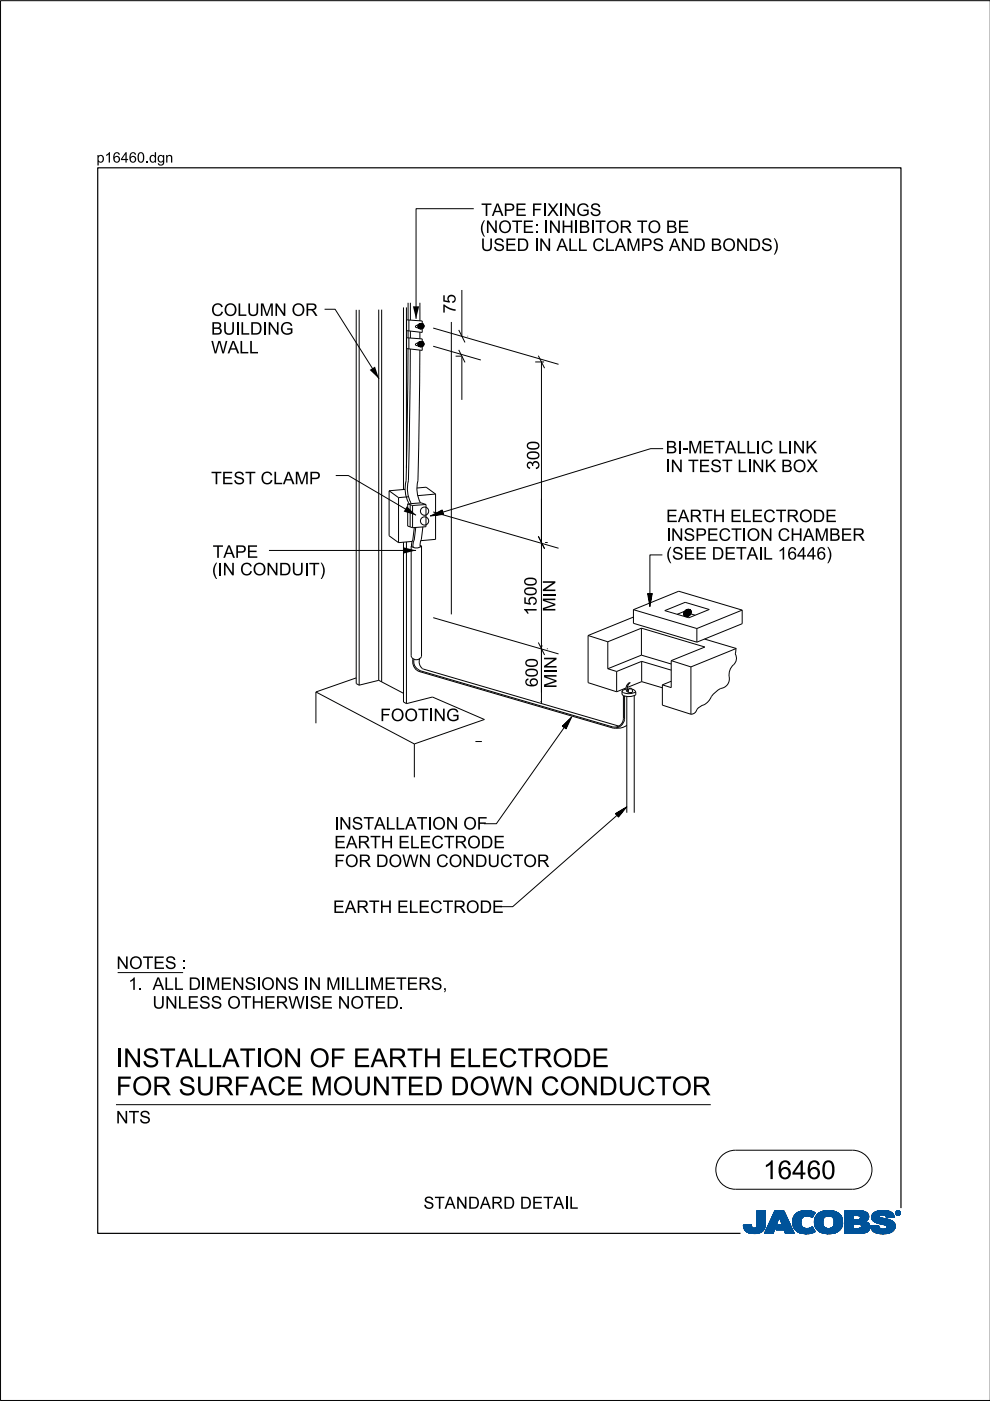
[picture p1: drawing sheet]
<svg xmlns="http://www.w3.org/2000/svg" width="210mm" height="297mm" viewBox="0 0 210 297" stroke-linecap="round" stroke-linejoin="round" font-family="sans-serif">
<defs><g id="words">
<g font-size="4">
<text x="24.6" y="226.3">I</text>
<text x="30.1" y="226.3">STALLATI</text>
<text x="55.7" y="226.3">ON</text>
<text x="65.6" y="226.3">OF EARTH</text>
<text x="95.2" y="226.3">ELECTRODE</text>
<text x="24.6" y="232.2">FOR SURFACE M</text>
<text x="70.5" y="232.2">OUN</text>
<text x="82.9" y="232.2">TED DOW N</text>
<text x="114.6" y="232.2">CON</text>
<text x="127" y="232.2">DUCTOR</text>
<text x="161.8" y="250">16460</text>
</g>
<g font-size="2.6">
<text x="102" y="45.8">TAPE FI</text>
<text x="116" y="45.8">XI</text>
<text x="119.5" y="45.8">N</text>
<text x="122.2" y="45.8">GS</text>
<text x="101.7" y="49.4">(</text>
<text x="101.9" y="53.2">USED I</text>
<text x="103" y="49.4">N</text>
<text x="105.6" y="49.4">OTE:I</text>
<text x="114.3" y="53.2">N</text>
<text x="116.3" y="49.4">N</text>
<text x="118" y="53.2">ALLCLAM</text>
<text x="119" y="49.4">H</text>
<text x="121.7" y="49.4">I</text>
<text x="122.7" y="49.4">BI</text>
<text x="126.2" y="49.4">TOR TO BE</text>
<text x="135.9" y="53.2">PS AN</text>
<text x="147" y="53.2">D BON</text>
<text x="158.7" y="53.2">DS)</text>
<text x="44.8" y="71">BUIDI</text>
<text x="44.8" y="67">COLUM</text>
<text x="50.9" y="71">L</text>
<text x="56.7" y="71">N</text>
<text x="58.1" y="67">N</text>
<text x="59.4" y="71">G</text>
<text x="61.8" y="67">OR</text>
<text x="96.6" y="66.4" transform="rotate(-90 96.6 66.4)">75</text>
<text x="44.8" y="74.9">W ALL</text>
<text x="114.3" y="99.6" transform="rotate(-90 114.3 99.6)">300</text>
<text x="141.1" y="100.1">I</text>
<text x="141.1" y="96.1">BIM</text>
<text x="144.6" y="96.1">-</text>
<text x="145.9" y="100.1">TEST LI</text>
<text x="149" y="96.1">ETALLI</text>
<text x="159.4" y="100.1">N</text>
<text x="161.3" y="96.1">C LI</text>
<text x="162.1" y="100.1">K BOX</text>
<text x="168.1" y="96.1">N</text>
<text x="170.8" y="96.1">K</text>
<text x="44.8" y="102.7">TEST CLAM</text>
<text x="65.5" y="102.7">P</text>
<text x="141.2" y="110.7">EARTH</text>
<text x="154.8" y="110.7">ELECTRODE</text>
<text x="45.1" y="118.3">TAPE</text>
<text x="141.2" y="118.6">(</text>
<text x="141.2" y="114.7">I</text>
<text x="142.5" y="118.6">SEE DETAI</text>
<text x="144.9" y="114.7">SPECTI</text>
<text x="158.3" y="114.7">ON</text>
<text x="161.8" y="118.6">L16446)</text>
<text x="164.9" y="114.7">CH</text>
<text x="170.2" y="114.7">AM</text>
<text x="175.8" y="114.7">BER</text>
<text x="44.9" y="122">(</text>
<text x="46.2" y="122">I</text>
<text x="50.9" y="122">CON</text>
<text x="59.1" y="122">DUI</text>
<text x="65.5" y="122">T)</text>
<text x="113.8" y="130.5" transform="rotate(-90 113.8 130.5)">1500</text>
<text x="117.7" y="129.7" transform="rotate(-90 117.7 129.7)">MIN</text>
<text x="114" y="145.7" transform="rotate(-90 114 145.7)">600</text>
<text x="118" y="145.9" transform="rotate(-90 118 145.9)">MIN</text>
<text x="80.6" y="152.9">FOOTI</text>
<text x="91.9" y="152.9">N</text>
<text x="94.6" y="152.9">G</text>
<text x="70.9" y="179.9">EARTH</text>
<text x="70.9" y="175.9">I</text>
<text x="74.6" y="175.9">STALLATI</text>
<text x="84.4" y="179.9">ELECTRODE</text>
<text x="91.6" y="175.9">ON</text>
<text x="98.2" y="175.9">OF</text>
<text x="70.9" y="183.8">FOR DOW N</text>
<text x="92.5" y="183.8">CON</text>
<text x="100.7" y="183.8">DUCTOR</text>
<text x="70.6" y="193.6">EARTH</text>
<text x="84.2" y="193.6">ELECTRODE</text>
<text x="24.7" y="205.4">N</text>
<text x="27.2" y="209.9">1.ALLDI</text>
<text x="27.4" y="205.4">OTES :</text>
<text x="43.7" y="209.9">M</text>
<text x="46.7" y="209.9">EN</text>
<text x="51.9" y="209.9">SI</text>
<text x="55.4" y="209.9">ON</text>
<text x="65.5" y="209.9">N</text>
<text x="69.2" y="209.9">M</text>
<text x="73.3" y="209.9">L</text>
<text x="78.4" y="209.9">M</text>
<text x="81.5" y="209.9">ETERS,</text>
<text x="32.3" y="213.8">UN</text>
<text x="37.7" y="213.8">LESS OTH</text>
<text x="56" y="213.8">ERW I</text>
<text x="65.7" y="213.8">SE N</text>
<text x="74.3" y="213.8">OTED.</text>
<text x="24.6" y="238.2">N</text>
<text x="27.3" y="238.2">TS</text>
<text x="89.8" y="256.3">STAN</text>
<text x="99.2" y="256.3">DARD DETAI</text>
<text x="120.6" y="256.3">L</text>
</g>
<g font-size="2.2">
<text x="20.5" y="34.5">p16460.</text>
<text x="31.6" y="34.5">dgn</text>
</g>
</g></defs>
<g fill="none" stroke="#00539a" stroke-width=".21">
<path d="M157.6 259.8h1.7M157.6 259.9h1.7M157.6 259.9l1.7 .1M157.6 260h1.8M158.1 259.7h1.2M159.3 259.7h-1.7l.1 .7M159.3 259.7h-.9M159.3 259.7l.1 .3M159.4 260l.1 .3M160.4 260l-.2 .3h2M160.5 259.6h1.8M160.5 259.6l-.1 .4"/>
<path d="M160.5 259.7h1.8M160.5 256.7v2.9M160.5 256.9h1.8M160.5 257.5h1.8M160.5 256.7h1.8v2.7M160.5 256.8h1.8M160.5 256.8l1.8 .1M160.5 256.9l1.8 .1M160.5 257h1.8M160.5 257.1h1.8M160.5 257.2h1.8M160.5 257.2l1.8 .1"/>
<path d="M160.5 257.3h1.8M160.5 257.4h1.8M160.5 257.4l1.8 .1M160.5 257.6h1.8M160.5 257.6l1.8 .1M160.5 257.7h1.8M160.5 257.8h1.8M160.5 257.9h1.8M160.5 258h1.8M160.5 258.1h1.8M160.5 258.1l1.8 .1M160.5 258.2h1.8"/>
<path d="M160.5 258.3h1.8M160.5 258.3l1.8 .1M160.5 258.4h1.8M160.5 258.5h1.8M160.5 258.5l1.8 .1M160.5 258.6h1.8M160.5 258.6l1.8 .1M160.5 258.7h1.8M160.5 258.8h1.8M160.5 258.9h1.8M160.5 259h1.8M160.5 259.1h1.8"/>
<path d="M160.5 259.2h1.8M160.5 259.3h1.8M160.5 259.8h1.8M162.2 260h-1.8M162.2 259.9v.3M162.2 259.9h-1.8M162.2 259.8h-1.7M162.3 259.4l-.1 .5M162.3 259.4v-2.7h-1.8v2.9M162.3 259.5h-1.8M162.3 259.6h-1.8M162.3 256.7l-1.8 .1"/>
<path d="M162.3 259.4h-1.8M163.7 258.1h3.1M163.7 258h3.1M163.7 257.9h3M163.8 257.8h2.9M163.8 257.7h2.9M163.8 257.7h2.8M163.9 257.6h2.7M163.9 257.5h2.7M164 257.4h2.5M164 257.3h2.5M164.1 257.2h2.3"/>
<path d="M164.1 257.1h2.3M164.1 257h2.3M164.2 257h2.1M164.2 256.9h2.1M164.2 256.8h2.1M164.3 256.7h1.9l2.2 4.8h-1.9l-.3-.8h-1.7l.4-1h1l-.7-1.7-1.3 3.5h-1.8zM164.5 260h-1.7M164.5 259.9l-1.7 .1M164.5 259.9h-1.7M164.5 259.8l-1.7 .1M164.6 259.8h-1.7M164.6 259.7l-1.7 .1"/>
<path d="M164.6 259.7h-1.7M164.6 259.6h-1.7M164.6 259.5l-1.6 .1M164.7 259.5h-1.7M164.7 259.4l-1.7 .1M164.7 259.4h-1.7M164.7 259.3l-1.6 .1M164.7 259.3h-1.6M164.8 259.2l-1.7 .1M164.8 259.2h-1.7M164.8 259.1l-1.6 .1M164.8 260h2.9"/>
<path d="M164.8 259.1h-1.6M164.8 259.9h2.9M164.8 259l-1.6 .1M164.9 259.9h2.7M164.9 259h-1.7M164.9 259.8h2.7M164.9 258.9h-1.6M164.9 258.8h-1.6M164.9 259.7h2.7M164.9 259.7l-.4 1 3.6 .1M165 258.7h-1.6M165 258.6l-1.6 .1"/>
<path d="M165 258.6h-1.6M165 258.5l-1.6 .1M165 258.5h-1.6M165.1 258.4l-1.6 .1M165.1 258.4h-1.6M165.1 258.3l-1.6 .1M165.1 258.3h-1.6M165.1 258.2l-1.5 .1M165.1 258.2h-1.5M165.2 258.1l-1.6 .1M165.2 258.1h-1.6M165.2 258l.7 1.7h-1"/>
<path d="M165.2 258l.7 1.7M165.3 258.1h1.5M165.3 258.1l1.6 .1M165.3 258.2h1.6M165.3 258.2l1.6 .1M165.3 258.3h1.6M165.4 258.3l1.6 .1M165.4 258.4h1.6M165.4 258.4l1.6 .1M165.4 258.5h1.6M165.4 258.5l1.7 .1M165.4 258.6h1.7"/>
<path d="M165.5 258.6l1.6 .1M165.5 258.7h1.6M165.5 258.8h1.7M165.5 258.9h1.7M165.6 258.9h1.6M165.6 259h1.7M165.6 259l1.7 .1M165.6 259.1h1.7M165.6 259.1l1.7 .1M165.7 259.2h1.7M165.7 259.2l1.7 .1M165.7 259.3h1.7"/>
<path d="M165.7 259.3l1.7 .1M165.7 259.4h1.7M165.8 259.4l1.7 .1M165.8 259.5h1.7M165.8 259.5l1.7 .1M165.8 259.6h1.7M166.2 256.7l2.2 4.8M166.2 256.8l-1.9-.1-2.2 4.8h1.8l1.3-3.5M168 258.9l.4 1.5M168 258.9h1.8M168 259h1.8M168 259.1h1.8"/>
<path d="M168 259.2h1.8M168 259.2l1.8 .1M168 259.3h1.8M168 259.3l1.8 .1M168.1 259.4h1.8M168.1 259.5h1.7M168.1 259.4l1.7 .1M168.1 259.5l1.8 .1M168.1 259.6h1.8M168.1 259.7h1.8M168.1 259.7l1.8 .1M168.1 259.8h1.8"/>
<path d="M168.1 259.8l1.8 .1M168.2 260h1.8M168.2 259.9h1.8M168.3 258l-.3 .9M168.9 257.3l-.6 .7M169.1 257.1h3.6M169.2 257h3.4M169.4 256.9h3.1M169.5 256.9h2.9M169.8 256.8h2.4M169.8 259.1a1.33 1.33 0 0 0 .8 1.4 1.33 1.33 0 0 0 1.5-.3l.2-.1M169.8 259.1h-1.8"/>
<path d="M169.8 259l-1.8 .1M169.9 258.8l-1.9 .1M169.9 258.8h-1.9M169.9 258.7h-1.9M169.9 258.6h-1.8M169.9 258.6l-1.9 .1M169.9 258.5l-1.8 .1M169.9 258.5h-1.8M169.9 258.4l-1.8 .1M170 258.4h-1.9M170 258.4l-.2 .7M170 258.3l-1.8 .1"/>
<path d="M170 258.3h-1.8M170 258.2l-1.8 .1M170.1 258.2h-1.9M170.1 258.1l-.1 .3M170.1 258.1l-1.9 .1M170.2 258.1h-2M170.3 258h-2.1M170.3 256.7l-1.4 .5M170.3 256.7h1.5M170.3 256.7a4 4 0 0 1 2.5 .4M170.4 258h-2.1M170.4 257.9h-2.1"/>
<path d="M170.6 257.8l-2.3 .1M170.6 257.9l-.5 .2M170.8 257.8h-2.5M171.4 257.8h1M171.5 256.7l-1.7 .1M171.5 256.7l.6 .1M171.7 257.8h.7M171.8 257.9h.6M171.9 258h.4M172.1 258.1h.2M172.2 258.1h.1M172.3 258h-.3"/>
<path d="M172.4 257.7l-4 .1M172.5 257.7h-4.1M172.5 257.6l-4 .1M172.5 257.6h-4M172.6 257h-3.3M172.6 257.5l-4.1 .1M172.6 257.5h-4M172.6 257.4l-4 .1M172.7 257.4h-4M172.7 259h1.8M172.7 259.2h1.8M172.7 259.3h1.8"/>
<path d="M172.7 259.3l1.8 .1M172.7 259.4h1.8M172.7 257.3l-3.9 .1M172.7 259.5h1.8M172.7 259.5l1.8 .1M172.7 259.6h1.8M172.7 259.7h1.8M172.7 258.6h1.8M172.7 257.3h-3.9M172.8 259.8h1.8M172.8 257.2l-3.9 .1M172.8 259.9h1.8"/>
<path d="M172.8 259.9l.3 .6M172.8 259.8l1.8 .1M172.8 259.9l1.8 .1M172.8 257.2h-3.9M172.8 260h1.8M172.8 257.1l-.6 1.1a1.75 1.75 0 0 0-1.6-.3M172.9 257.1l-3.9 .1M173 257.8l-.3 1.3h1.8M173 257.8h5.3M173.1 257.7h5.2M173.1 257.7h5.1M173.1 257.6h5.1"/>
<path d="M173.2 257.6h4.9M173.2 257.5h4.8M173.4 257.4h4.6M173.4 257.4h4.5M173.5 257.3h4.4M173.6 257.2l4.2 .1M173.6 257.2h4.1M173.7 257.1l4 .1M173.8 257.1h3.8M173.9 257h3.5M174 257h3.3M174.1 256.9h3.2"/>
<path d="M174.2 256.9h2.8M174.4 256.8h2.6M174.5 259h-1.8M174.5 259.2a1.15 1.15 0 0 0 1.3 1.3M174.5 259.2l-1.8-.1 .1 .8M174.5 258.9l-1.8 .1M174.5 258.9h-1.8M174.5 258.8l-1.8 .1M174.5 258.7l-1.8 .1M174.5 258.7h-1.8M174.5 258.6l-1.8 .1M174.5 258.5l-1.8 .1"/>
<path d="M174.6 258.5h-1.9M174.6 256.8h1.9M174.6 258.4l-.1 .8M174.6 258.4h-1.8M174.6 258.4l-1.9 .1M174.6 258.3l-1.8 .1M174.6 258.3h-1.8M174.7 258.2h-1.9M174.7 258.1l-.1 .3M174.8 258.1l-2 .1M174.8 258.1h-1.9M174.9 256.7a3.2 3.2 0 0 1 3.6 1.4l.1 .8-.1 1.1"/>
<path d="M174.9 258l-1.9 .1M175 258h-2M175.1 257.9l-.4 .2M175.1 257.9h-2.1M175.2 257.9h-2.2M175.5 256.7h.7M175.7 257.8l-.6 .1M175.7 257.8l.6 .1M175.7 257.8h-2.7M176 257.8h2.4M176.2 257.9h2.2M176.3 257.9l.5 .5"/>
<path d="M176.4 258h2M176.4 256.7h-1.5a2.68 2.68 0 0 0-1.9 1.1M176.5 258l2 .1M176.5 258.1h2M176.6 258.1h1.9M176.6 258.2h1.9M176.7 258.2l1.8 .1M176.7 258.3h1.8M176.7 258.3l1.9 .1M176.7 259.9h1.8M176.7 258.4h1.9M176.8 258.4l.1 .5"/>
<path d="M176.8 258.4l1.8 .1M176.8 258.5h1.8M176.8 258.6h1.8M176.9 258.8h1.7M176.9 258.8l1.8 .1M176.9 258.7h1.7M176.9 259.4h1.8M176.9 259.2l1.8 .1M176.9 259.1h1.8M176.9 259.2h1.8M176.9 258.9v.3M176.9 259.2a1.11 1.11 0 0 1-1.1 1.3"/>
<path d="M176.9 259h1.8M176.9 258.9h1.8M176.9 259.3h1.8M176.9 259.3l1.8 .1M178 257.4l-4.7 .1M178.4 257.9h-2.1l.5 .5M178.5 259.7l-1.7 .1M178.5 259.8l-1.8 .1M178.5 259.8h-1.7M178.5 260l-.2 .5M178.5 259.9l-1.8 .1M178.5 260h-1.8"/>
<path d="M178.6 259.7h-1.8M178.6 258.5l-1.8 .1M178.6 259.6h-1.8M178.6 259.5l-1.8 .1M178.6 259.5h-1.8M178.7 259.4h-1.8M179.1 259.7h1.8M179.1 259.5h5.2M179.1 256.9h4.4M179.1 257.5h5M179.1 256.8h4M179.1 256.8h3.4"/>
<path d="M179.1 257h4.5M179.1 257.1h4.7M179.1 257.1l4.7 .1M179.1 257.2h4.8M179.1 257.2l4.8 .1M179.1 257.3h4.8M179.1 257.3l4.9 .1M179.1 257.4h4.9M179.1 257.4l5 .1M179.1 257.6h5M179.1 257.6l5 .1M179.1 257.7h5"/>
<path d="M179.1 257.7l1.8 .1M179.1 257.8h1.8M179.1 257.9h1.8M179.1 258h1.8M179.1 258.1h1.8M179.1 258.2h1.8M179.1 258.3h1.8M179.1 258.4h1.8M179.1 258.5h1.8M179.1 258.5l1.8 .1M179.1 258.6h4.8M179.1 258.7h4.7"/>
<path d="M179.1 258.7h4.6M179.1 258.8h4.5M179.1 258.9h4.5M179.1 258.9h4.3M179.1 259h4.4M179.1 259l4.5 .1M179.1 259.1h4.6M179.1 259.1l4.7 .1M179.1 259.2h4.8M179.1 259.2l4.9 .1M179.1 259.3h5M179.1 259.3l5.1 .1"/>
<path d="M179.1 259.4h5.1M179.1 259.4l5.1 .1M179.1 259.5l1.8 .1M179.1 259.6h1.8M179.1 259.8h1.8M179.1 259.9h1.8M179.1 260h1.8M180.9 257.7v.9M181.8 259.5h-.9v1v-1M181.8 259.5h.2M181.8 259.5l.8 .3M182.1 257.7l2.1 .1"/>
<path d="M182.2 257.8h2M182.2 259.5l2.1 .1M182.3 258.5h1.7M182.3 258.5l-1.4 .1M182.3 257.9h1.9M182.4 257.9h1.8M182.4 257.9v.1M182.4 257.9l-.4-.2h-1.1v.9M182.4 258h1.8M182.4 258v.3M182.4 258.3l-.1 .2M182.4 259.6h1.9"/>
<path d="M182.4 258.1h1.8M182.4 258.1l1.8 .1M182.4 258.2h1.8M182.5 259.7h1.9M182.5 256.9l1.1 .1M182.5 259.7l1.9 .1M182.6 259.8h1.8M182.6 259.8v.4l-.2 .2M182.7 259.9h1.7M182.9 256.8h-3.8v4.7M183.3 256.9l-4.2-.1v4.7M183.6 257l.4 .4"/>
<path d="M183.9 259.2l.2 .2M184 258.5l-2.1 .1M184 258.5h-1.8M184 257.4l.1 .2M184.1 258.4l-.8 .6 .6 .2M184.1 258.4h-1.8M184.1 258.3l-1.7 .1M184.1 258.3h-1.7M184.1 257.6l.1 .6M184.1 258.2l-1.7 .1M184.1 259.4l.3 .5v.6M184.2 258.2l-.1 .2"/>
<path d="M184.2 258h-1.8M184.4 259.9h-1.7M184.5 260h-1.8M184.6 259.9v.2M184.6 259.9h1.7M184.6 260h1.7M184.8 258.1h1.7M184.8 258l.2 .7M184.8 258h1.7M184.8 258.3h2.5M184.8 258.3l2.8 .1M184.8 258.1l1.8 .1"/>
<path d="M184.8 258.2h2M184.8 258.4h3M184.8 258.4l3.2 .1M184.9 258.2l2.1 .1M184.9 257.6h4.6M184.9 258.5h3.4M184.9 258.5l3.6 .1M184.9 258.6h3.7M184.9 257.5h4.5M185 257.5h4.4M185 258.6l3.7 .1M185 258.7h3.9"/>
<path d="M185 258.7l.6 .4M185 257.4h4.3M185 257.4h4.4M185.1 258.7l3.9 .1M185.1 258.8h.7M185.1 257.3h4.1M185.2 258.9h.6M185.2 258.9l4.1 .1M185.3 257.2h3.9M185.3 259h4M185.3 257.1l3.8 .1M185.4 257.1h3.7"/>
<path d="M185.4 259l4 .1M185.5 257h3.5M185.5 259.1h4M185.6 259.1l3.9 .1M185.6 259.1l.5 .2M185.7 259.2h3.9M185.7 256.9h3M185.8 259.2l3.8 .1M185.8 258.9h3.4M185.9 258.8h3.2M185.9 256.8h2.7M185.9 256.8l-.8 .5-.3 .7"/>
<path d="M185.9 256.8l.7-.1a3.3 3.3 0 0 1 2.7 .6h-4.2M186 259.3h3.6M186.1 256.8h2.3M186.1 259.4h3.6M186.1 259.3l1.5 .4 .4 .2M186.3 259.8l-.5 .1M186.3 259.8l-1.7 .1M186.3 259.8v.3M186.3 259.4h3.4M186.4 257.9h-1.6M186.4 257.9l.1 .1M186.5 257.9h-1.7"/>
<path d="M186.5 257.8h-1.7M186.5 258v.1M186.5 257.8l-.1 .1M186.5 257.7h-1.6M186.5 259.4l3.2 .1M186.5 258.1l.1 .1M186.6 257.6l-1.7 .1M186.6 258.2l.4 .1M186.7 256.7h.8M186.7 259.5h3M186.9 257.6h-2M186.9 259.5l2.9 .1"/>
<path d="M187 258.3l1.7 .4 .9 .6M187.2 259.6h2.6M187.3 257.6h2.2M187.4 259.7h2.4M187.6 257.6l1.9 .1M187.6 259.7h2.2M187.6 257.7h2M187.7 257.7a1.07 1.07 0 0 0-1.2 .1M187.7 257.7l.1 .1M187.7 257.8h1.9M187.8 257.8h1.7M187.8 256.7h-1.3"/>
<path d="M187.8 257.8l.1 .4M187.8 257.9h1.7M187.8 257.9h1.8M187.9 258h1.7M187.9 258l1.7 .1M187.9 258.1h1.1M187.9 258.1h1.7M187.9 259.9h1.9M188 259.9l.1 .2M188 260h1.8M188.1 257h-2.6M188.2 257h.6"/>
<path d="M188.7 256.9h-2.9M189.3 257.3l.3 .8-1.7 .1M189.6 259.3l.2 .4v.6M189.8 259.9l-1.8 .1M189.8 259.8h-2.1M189.8 259.8h-1.9M189.9 257.2v.1M189.9 257.1h.1M189.9 257.2h.1M189.9 257.3h.1M189.9 257.3l.2 .3M190 257.4h.1"/>
<path d="M190 257.4l.1 .1M190 257.5h.2M190 257.2v.1M190 257.2l.2 .3M190 257.3l.2 .2M190 257.1h-.1M190 257h-.1M190.1 257h-.2M190.1 257.5l.2 .1M190.1 256.9h-.1M190.1 257.6h.6M190.2 256.8l-.1 .1"/>
<path d="M190.2 257.5l.2 .1M190.2 257.5l-.1 .1M190.2 257.6h.4M190.2 256.9h.4M190.2 256.9h.4l-.1 .3 .2 .3-.3-.3-.2 .3zM190.2 256.9v.6l.1-.3 .3 .3M190.2 257h.4M190.2 257.1h.1M190.2 257.1h.5M190.2 257.2h.5M190.2 257.2l.3 .1M190.2 257.3h.1"/>
<path d="M190.2 257.4h.1M190.2 257.4l.1 .1M190.2 256.8h-.1M190.3 257h.2v.1l-.2 .1zM190.3 257v.2M190.3 257h-.1M190.4 257.2l.2 .3M190.4 257.6h.1M190.4 256.8h-.2l-.2 .4M190.4 256.7a.5 .5 0 0 1 .5 .5 .5 .5 0 0 1-.5 .5M190.4 256.8l.4 .2v.2M190.4 256.7a.5 .5 0 0 0-.5 .5 .5 .5 0 0 0 .5 .5l-.3-.1"/>
<path d="M190.4 256.8l.3 .1 .1 .3M190.4 256.7l-.4 .2-.1 .3M190.4 256.7v.1M190.4 257.6v.1M190.4 256.7l.3 .1 .2 .4M190.4 257h-.1l.1 .2M190.4 257l.2 .1-.2 .1M190.4 257h.1M190.5 257.3h.1M190.5 257.3l.1 .1M190.5 257.2l.2 .3M190.5 257.4h.1"/>
<path d="M190.5 257.1h.2M190.5 257.4l.2 .1M190.5 257l-.1 .2M190.5 256.7h-.3M190.6 257.5h.2M190.6 256.8h.1M190.6 257.1l-.1 .1M190.7 257.1h-.1M190.7 257.1l-.2 .1M190.7 257.1l-.5-.2v.6l.1-.3M190.7 257h-.1M190.7 256.8l.1 .1"/>
<path d="M190.7 256.8h-.6M190.7 256.9h.2M190.8 257h.1M190.8 257.6h-.2M190.8 257.2v.2l-.4 .2M190.8 257.2l-.1 .3-.3 .1M190.8 257.1h.1M190.8 257.2h.1M190.9 257.4l-.2 .1M190.9 257.4h-.1M190.9 257.3l-.1 .1M190.9 257.3h-.1"/>
<path d="M190.9 257.2h.1M190.9 257.2l-.1 .3-.4 .2M190.9 257.1h-.1M157.7 260.1h1.7M157.7 260l1.7 .1M157.7 260.2h1.8M157.7 260.2l1.8 .1M157.7 260.3h1.8M157.7 260.3l1.9 .1M157.7 260.4h4.4M157.7 260.4l.4 .5M157.7 260.4l4.4 .1"/>
<path d="M157.8 260.5h4.3M157.8 260.6h4.3M157.8 260.7h4.2M157.9 260.7h4.1M157.9 260.8h4M158 260.8h3.9M158 260.9h3.9M158.1 260.9h3.3M158.1 261h3.6M158.2 261h3.5M158.3 261.1h3.2M158.4 261.2h3.1"/>
<path d="M158.5 261.2h2.9M158.6 261.3h2.7M158.7 261.4h2.4M158.8 261.4h2.1M159.1 261.5h1.6M159.5 260.3l.3 .1 .4-.1M159.7 261.5h.7M160.9 261.4h.1M161.5 260.9h.2M161.6 261.1h-3.3M162.1 260.3l-2 .1M162.2 260.2l-1.9 .1"/>
<path d="M162.2 260.2a2.25 2.25 0 0 1-2.8 1.3l-.9-.2-.4-.4M162.2 260.2h-1.9M162.2 260.1l-1.8 .1M162.2 260.1h-1.8M162.2 260l-1.8 .1M164 261.4h-1.9M164 261.3l-1.9 .1M164 261.3h-1.8M164 261.2l-1.8 .1M164 261.2h-1.8M164.1 261.1l-1.9 .1M164.1 261.1h-1.8"/>
<path d="M164.1 261l-1.8 .1M164.1 261h-1.8M164.1 260.9l-1.8 .1M164.2 260.9h-1.8M164.2 260.8l-1.8 .1M164.2 260.8h-1.8M164.2 260.7l-1.8 .1M164.2 260.7h-1.7M164.2 260.6l-1.7 .1M164.3 260.6h-1.8M164.3 260.5h-1.8M164.3 260.4l-1.7 .1"/>
<path d="M164.3 260.4h-1.7M164.3 260.3l-1.7 .1M164.4 260.3h-1.8M164.4 260.2l-1.7 .1M164.4 260.2h-1.7M164.4 260.1l-1.7 .1M164.4 260.1h-1.7M164.5 260l-1.8 .1M164.5 260.7h3.5M164.6 260.7h3.4M164.6 260.6h3.4M164.6 260.5h3.4"/>
<path d="M164.6 260.5h3.3M164.6 260.4h3.3M164.7 260.4h3.2M164.7 260.3h3.2M164.7 260.3h3.1M164.7 260.2h3.1M164.8 260.1h3M164.8 260.1h2.9M166.3 260.8h1.8M166.3 260.8l1.8 .1M166.3 260.9h1.8M166.3 260.9l1.8 .1"/>
<path d="M166.3 261h1.9M166.3 261l1.9 .1M166.4 261.1h1.8M166.4 261.1l1.8 .1M166.4 261.2h1.9M166.4 261.2l1.9 .1M166.4 261.3h1.9M166.5 261.3l1.8 .1M166.5 261.4h1.9M166.5 261.5h1.9M166.5 261.5l-.3-.8 .3 .8h1.9M168.2 260l1.9 .1"/>
<path d="M168.2 260.1h1.9M168.2 260.1l1.9 .1M168.2 260.2h2M168.3 260.2l2 .1M168.3 260.3h2.1M168.3 260.3l2.2 .1M168.3 260.4h2.5M168.4 260.4l.6 .7M168.4 260.4l4.1 .1M168.5 260.5h4M168.5 260.6h4M168.6 260.7h4"/>
<path d="M168.6 260.7l4 .1M168.7 260.8h3.9M168.7 260.8l4 .1M168.8 260.9h3.9M168.9 260.9l3.8 .1M168.9 261h3.9M169 261l3.8 .1M169 261.1h3.9M169 261.1a4.2 4.2 0 0 0 3.8 0M169.1 261.1h3.8M169.2 261.2h3.5M169.3 261.3h3.2"/>
<path d="M169.5 261.4h2.8M169.6 261.4h2.6M170 261.5h2M170.6 261.6h.4M171.5 260.4h.9M171.6 260.4h.8M171.8 261.5h-1.5M171.8 260.3h.6M172 260.3h.3M172 260.2h.3M172.1 260.2h.2M172.2 260.1h.1"/>
<path d="M172.3 260.1l.6 1M172.6 261.2l-3.3 .1M172.8 260.1h1.9M172.9 260.1l1.9 .1M172.9 260.2h1.9M172.9 260.2l2 .1M172.9 260.3h2.2M173 260.3l2.1 .1M173 260.4h2.4M173 260.4h5.3M173.1 260.5h5.2M173.1 260.5l.7 .6 .8 .4"/>
<path d="M173.1 260.6h5.2M173.2 260.6h5M173.3 260.7h4.9M173.3 260.7h4.8M173.3 260.8h4.7M173.4 260.9h4.5M173.5 260.9h4.4M173.5 261h4.3M173.6 261h4.2M173.7 261.1h4M173.8 261.1h3.8M173.8 261.2h3.7"/>
<path d="M174 261.2h3.4M174.2 261.4h2.9M174.3 261.4h2.7M175.1 261.5h1.4M175.3 261.6h.4M176.6 260.2h1.9M177 261.4l-1 .2-1.4-.1h2.2M177.3 261.3h-3.3M178.1 260.8h-4.8M178.3 260.5l-.6 .6-.7 .3M178.3 260.4h-2.2M178.4 260.3l-2.2 .1"/>
<path d="M178.4 260.3h-2l-.6 .2M178.5 260.2l-2.1 .1M178.5 260.2h-2M178.5 260.1h-1.9M178.5 260l-1.9 .1M179.1 261.5h3.4M179.1 260.1h1.8M179.1 260.1l1.8 .1M179.1 260.2h1.8M179.1 260.2l1.8 .1M179.1 260.3h1.8M179.1 260.4h1.8"/>
<path d="M182.3 260.4h2.1M182.4 260.4h2M182.4 260.4l-.6 .1M183.1 261.4l-4 .1M183.4 261.3l-4.3 .1M183.5 261.3h-4.4M183.7 261.3h-.1M183.7 261.2l-4.6 .1M183.8 261.2h-4.7M183.9 261.1l-4.8 .1M184 261.1h-4.9M184 261l-4.9 .1"/>
<path d="M184.1 261l-.8 .4-1.1 .1M184.1 261h-5M184.1 260.9l-5 .1M184.2 260.9h-5.1M184.2 260.8l-5.1 .1M184.3 260.8h-5.2M184.3 260.7l-5.2 .1M184.3 260.7h-5.2M184.4 260.6l-5.3 .1M184.4 260.6h-5.3M184.4 260.5h-5.3M184.4 260.5l-.3 .5"/>
<path d="M184.4 260.4l-5.3 .1M184.5 260l-1.8 .1M184.5 260.2l-2 .1M184.5 260.3h-2M184.5 260.1h-1.9M184.5 260.2h-1.9M184.6 260l1.7 .1M184.6 260.1l.1 .3M184.6 260.1h1.8M184.6 260.2h1.8M184.6 260.1l1.8 .1M184.6 260.2l1.8 .1"/>
<path d="M184.7 260.3h1.8M184.7 260.3l1.8 .1M184.7 260.4a2.52 2.52 0 0 0 2.7 1.2M184.7 260.4h1.9M184.7 260.5h2M184.7 260.5h2.1M184.8 260.6h2.1M184.8 260.6h4.8M184.8 260.7h4.7M184.9 260.8h4.6M184.9 260.8h4.5M185 260.9h4.4"/>
<path d="M185.1 260.9h4.3M185.1 261h4.3M185.2 261.1h4M185.2 261.1h3.9M185.3 261.2h3.7M185.4 261.2h3.5M185.5 261.3h3.4M185.7 261.3h3.1M185.8 261.4h2.7M185.9 261.5h2.4M186.3 260.1a1.08 1.08 0 0 0 1.4 .5M186.4 261.5h1.6"/>
<path d="M186.6 261.6h.9M188 260.4h1.8M188 260.4l-.3 .2M188.1 260.3h1.7M188.1 260.1l-.1 .3M188.1 260.2h1.7M188.3 261.5l-.9 .1M188.9 261.3l-.6 .2M189.3 261.1h-4.1M189.4 260.9l-.5 .4M189.6 260.7h-4.8M189.7 260.6h-2"/>
<path d="M189.7 260.5h-1.9M189.7 260.5h-1.8M189.7 260.4h-1.7M189.7 260.3h-1.6M189.8 260.2h-1.7M189.8 260.3l-.4 .6M189.8 260.1h-1.7M189.8 260h-1.7"/>
<circle cx="190.4" cy="257.2" r=".51"/>
<circle cx="190.4" cy="257.2" r=".42"/>
</g>
<g fill="none" stroke="#000" stroke-width=".21">
<path d="M210 .1h-209.9v296.8h209.9M100.5 44.2h-12.3v23.4M68.8 65.6h2.2l9.4 14.7M75.5 65.7v79.2l.7 .4M76.2 65.7v79.6M80.3 65.6v78.6M80.9 65.6v79M85.5 65.2v38.6M86.2 65.2v34M86.5 73.9l-.3 24.5a18.7 18.7 0 0 1-.3 4.9l.2 2 .5 1.3M86.5 70.1v1.5M86.5 64.2v3.6"/>
<path d="M86.7 67.8v2.4M86.7 71.6v2.4M87 74l-.3 24.4a18.7 18.7 0 0 1-.3 4.9l.2 2 .5 1.3M87 64.2v3.7M87 70.2v1.5M88.6 69.1l.9 .6zM88.6 72.9l.9 .6zM88.6 69.2l.9 .5zM88.6 73l.9 .5zM88.6 69l1 .6zM88.6 72.8l1 .7zM88.6 69.2l.8 .5z"/>
<path d="M88.6 73l.8 .5zM88.6 69.3l.7 .4zM88.6 73.1l.7 .4zM88.6 72.8l1 .6zM88.6 68.9l1.1 .7zM88.6 72.7l1.1 .7zM88.6 69.4l.6 .3zM88.6 73.2l.6 .3zM88.7 68.9l1 .7zM88.7 72.7l1 .7zM88.7 69.5l.4 .2zM88.7 73.3l.4 .2z"/>
<path d="M88.7 68.8l1.1 .7zM88.7 72.6l1.1 .7zM88.7 68.8l-.6 .4 .1 .2 .6 .2M88.7 72.6l-.6 .4 .1 .2 .6 .2M88.8 69.6l.2 .1zM88.8 73.4l.2 .1zM88.8 68.7l1 .7zM88.8 72.5l1 .7zM88.8 68.7l1 .8zM88.8 72.5l1 .8zM88.8 68.7l1.1 .7zM88.8 72.5l1.1 .7z"/>
<path d="M88.9 68.7l1 .6zM88.9 72.5l1 .6zM89 68.6l.9 .6zM89 72.4l.9 .6zM89 74.2l-.3 22.5-.1 5.2-.2 1.4 .2 2 .6 1.3M89 64.2v3.8M89 70.4v1.4M89.1 68.6l.8 .5zM89.1 72.4l.8 .5zM89.2 68.6l.7 .4zM89.2 72.4l.7 .4zM89.3 68.6l.6 .3z"/>
<path d="M89.3 72.4l.6 .3zM89.4 68.6l.4 .2zM89.4 72.4l.4 .3zM89.4 72.4l.4 .2zM89.5 68.6l.2 .2zM89.5 72.4l.2 .2zM89.5 68.6v-.5l-3.3-.3v2.3l3.3 .4v-.8M89.5 72.4v-.5l-3.3-.3v2.3l3.3 .4v-.8M89.5 68.6l.2 .1zM89.5 72.4l.2 .1zM91.8 69.6l26.6 7.6M91.8 73.4l10.1 2.9"/>
<path d="M95.7 68.3v62M96.6 75.5h1.2M97.3 70l1.3 2.6M97.3 74.2l1.3 2.6M97.9 61.5v9.8M97.9 75.5v9.3M99.1 71.3h.1M113.5 76.7h1.9M114.1 75.4l1.4 2.7M114.8 76.7v72.5M140.6 95.1h-2.6l-44.8 13.7 .3-.1 .1 .1-.8 .1 .8-.4 .1 .4-1.4 .2 1.3-.7 .3 .6-2.1 .2 1.9-.9 .3 .8-2.7 .3 2.5-1.3 .2 1M57 116.7h31.2"/>
<path d="M71.2 100.8h2.7l14.3 8.4M82.5 104.1l2 1.4M82.5 104.1v9.5l2 1.5M84.5 105.5v9.6M85.5 115v33.8l.7 .4M85.9 103.8l-3.4 .3M86.2 114.9v34.3M86.4 106.8v4.7l1.1 .4M86.4 106.8l2.9-.2 1 .4M86.4 106.8l1.1 .4M86.6 105.3l-2.1 .2M87 107v4.7"/>
<path d="M87.2 115.8a1.68 1.68 0 0 0 2.2 0v23.4a1.17 1.17 0 0 1-1.2 .7 1.17 1.17 0 0 1-1-.9zM87.4 114.8l-2.9 .3M87.5 107.2v4.7M87.8 111.9l-.5 4M88.1 111.8l-.3 2.7-.2 .8v.8M88.4 103.5l1.9-.2 2.1 1.5M89.1 115.6l.3 .2M89.7 111.7l-.4 2.7-.2 .8v.8M90.3 107v4.7l-2.8 .2M90.3 107l-2.8 .2M91.8 108.5l26.6 7.7M92.4 104.8l-3.8 .3"/>
<path d="M92.4 104.8v9.6l-3.2 .2M114.1 113.7l1.4 2.6M115.6 115h.5M140.4 117.7h-2.6v8.9l-.1-.3 .2-.1-.1 .8-.2-.9h.5l-.3 1.4-.2-1.4 .6-.2-.4 2.1-.4-2.1 .9-.1-.5 2.8-.5-2.8h1M87.6 139.7a2.23 2.23 0 0 0 1.5 2.7M87.8 139.8a1.86 1.86 0 0 0 .7 2M89 139.7a1.78 1.78 0 0 0 .8 2.2l41.4 12M91.8 131l26.6 7.6M114.1 136.2l1.4 2.7M114.5 137h.1M114.8 137h.2M115.9 137.5h.2"/>
<path d="M124.7 134.7l4.2 1.4M124.7 134.7v10l6 2M128.9 136.1v5.7M134.3 130.8l-9.6 3.9M134.3 129.3v2.9l13.5 4M134.3 129.3l13.5 4M134.3 129.3l9.6-3.9 13.5 4M136 138.9l6.3 1.9M136 133.2v5.7M136 133.2l13.4 4-7.1 2.9M136 138.9l-7.1 2.9M136 133.2l-7.1 2.9"/>
<path d="M140.9 129.5l4.4-1.8 5.1 1.5-4.3 1.8zM144.9 129.7h.1M144.9 130.1l1 .6zM144.9 130.2l.9 .5zM145 130.2l.8 .5zM145 130l1 .6zM145 130.3l.7 .4zM145 129.9l1.1 .7zM145 130.4l.6 .4zM145 129.8l1.1 .7zM145 130.4l.5 .3zM145 129.8l1.2 .7z"/>
<path d="M145 130.5l.4 .2zM145.1 129.7l1.2 .7zM145.1 129.6l-1.5 .6M145.1 130.5l.3 .2zM145.1 129.6l1.2 .8zM145.2 130.6l.1 .1zM145.2 129.6l1.2 .7zM145.2 129.5l1.2 .7zM145.3 129.4l1.2 .8zM145.3 129.4l1.1 .8zM145.4 129.4l1.1 .7zM145.4 129.3l1.1 .7z"/>
<path d="M145.5 130l.3 .2zM145.5 130.1l.3 .1zM145.5 130l.4 .2zM145.5 130.1l.2 .1zM145.5 129.3l1.1 .6zM145.5 129.9l.4 .2zM145.6 129.9l.3 .2zM145.6 130.2h.1M145.6 129.8l.3 .3zM145.6 129.2l1 .6zM145.6 129.8l.4 .2zM145.7 129.8l.3 .2z"/>
<path d="M145.7 129.2l.9 .6zM145.7 129.8l.3 .1zM145.7 129.7l.3 .2zM145.8 129.2l.8 .5zM145.8 129.7l.2 .2zM145.8 129.7l.2 .1zM145.8 129.2l.7 .4zM145.9 129.8h.1M145.9 129.2l.6 .4zM146 129.2l.5 .3zM146.1 129.2l.4 .2zM146.2 129.2l.2 .2z"/>
<path d="M146.2 129.2l.2 .1zM146.5 130.2l.9 .2M147.8 133.3v2.9M149.4 135.5l6.7 2-9.6 3.9M156 137.5l-.1 1.1a2 2 0 0 1-.7 2.7l-.5 .8-.1 .9a2.21 2.21 0 0 1-1.8 3l-1.3 .9-.7 .8a4.1 4.1 0 0 1-2.5 2.2l-.6 .6M157.4 129.4v2.8l-9.6 4M157.4 129.4l-9.6 3.9M67 146.7l20.9 11M67 146.7v6.6M75.5 143.7l-8.5 3M80.3 144.2l5.2 2.8M80.3 144.2l-4.1 1.1"/>
<path d="M86.2 149.2l5.5-1.4 11 4.7-14.8 5.2M87.9 157.7v7.1M88.5 141.8l.8 .5 40.5 11.8a1.86 1.86 0 0 0 2.4-1.8v-4.8M89 142.4l41.1 12a2.25 2.25 0 0 0 2.3-1.9v-4.9M100.8 157.2h1.4M114.5 148.7h.1M119.2 154l.8 .5 1.2-2.5-2 2 .8 .4 .9-1.9-1.5 1.4 .5 .3 .7-1.3-1 1 .3 .2 .4-.8-.6 .6h.2l.1-.2-14.8 20.9h-2.6M128.9 141.8l1.8 .6M130.7 142.4v4.3M132.7 145.9l-2 .8M132.7 146.1l-.8 .3M132.9 153.8l-.9 .4-1.4 .2"/>
<path d="M132.9 147.7v24.6M133 146.1h.3M133.3 144.9l.2-.2v.1a1.39 1.39 0 0 0-.3 1.8l-.1 .1a1.22 1.22 0 0 1 .2-1.8zM133.4 146l-.2 .8h.2a.45 .45 0 0 0 .6 0 .45 .45 0 0 0 0-.6l-.1-.2M133.4 146h.5M134 146.1l.4 .2M134.4 146.3l.4 .4M134.5 147.5v24.8M134.8 146.7v.6l-.4 .2-1.3 .2-.9-.2M134.8 146.7a2.47 2.47 0 0 1-2.9-.2v.6l.3 .4M136 140.2l-5.3 2.2M136 140.2l6.3 1.9"/>
<path d="M136 140.2v4.3M136 144.5l4.4 1.3M136 144.5l-3 1.3M140.4 145.2v4.3l6.1 1.9M142.3 144.4l-1.9 .8M142.3 140.1l4.2 1.3M142.3 140.1v5.7l-1.9-.6M146.5 141.4v10M147.7 150.5a1.2 1.2 0 0 1-1.2 .9M130.5 172.5l.6 .7 1.8-2.1-2.4 1.4 .6 .6 1.3-1.7-1.8 1.1 .5 .4 .9-1.1-1.2 .7 .3 .3 .6-.7-.7 .4 .2 .1 .1-.2-22.6 19.8h-2.6M24.9 206.2h13.9M24.6 234.2h126.1"/>
<path d="M153 245.1l1.3-.9 1.6-.3h24.8a4.1 4.1 0 0 1 4.2 4.1 4.1 4.1 0 0 1-4.2 4.1h-24.8a4.1 4.1 0 0 1-3.8-2.5 4.1 4.1 0 0 1 .9-4.5z"/>
<circle cx="90" cy="108.4" r=".88"/>
<circle cx="90" cy="110.5" r=".88"/>
</g>
<g fill="#000">
<path d="M78.4 78.4l1.1-.7 .9 2.6zM87.5 64.9h1.4l-.7 2.7zM85.6 116l2.6 .7-2.6 .7zM86.3 107.3l1.9 1.9-2.6-.7z"/>
<path d="M61.4 207.4a1.02 1.02 0 0 1 1.7 .6h-.3a.63 .63 0 0 0-.6-.5 .63 .63 0 0 0-.6 .5l.1 .2a1.55 1.55 0 0 1 1.5 .9 1.08 1.08 0 0 1-1.1 .8 1.08 1.08 0 0 1-1-.9h.3a.73 .73 0 0 0 .7 .6 .73 .73 0 0 0 .7-.6l-.3-.2a.98 .98 0 0 1-1.2-1.3z" fill-rule="evenodd"/>
<path d="M75.6 207.2h.3v2.4h1.3v.3h-1.6z" fill-rule="evenodd"/>
</g>
<path d="M191 256.1v-220.5h-170.3v225.9h136.3" fill="none" stroke="#000" stroke-width=".25"/>
<use href="#words"/>
</svg>
